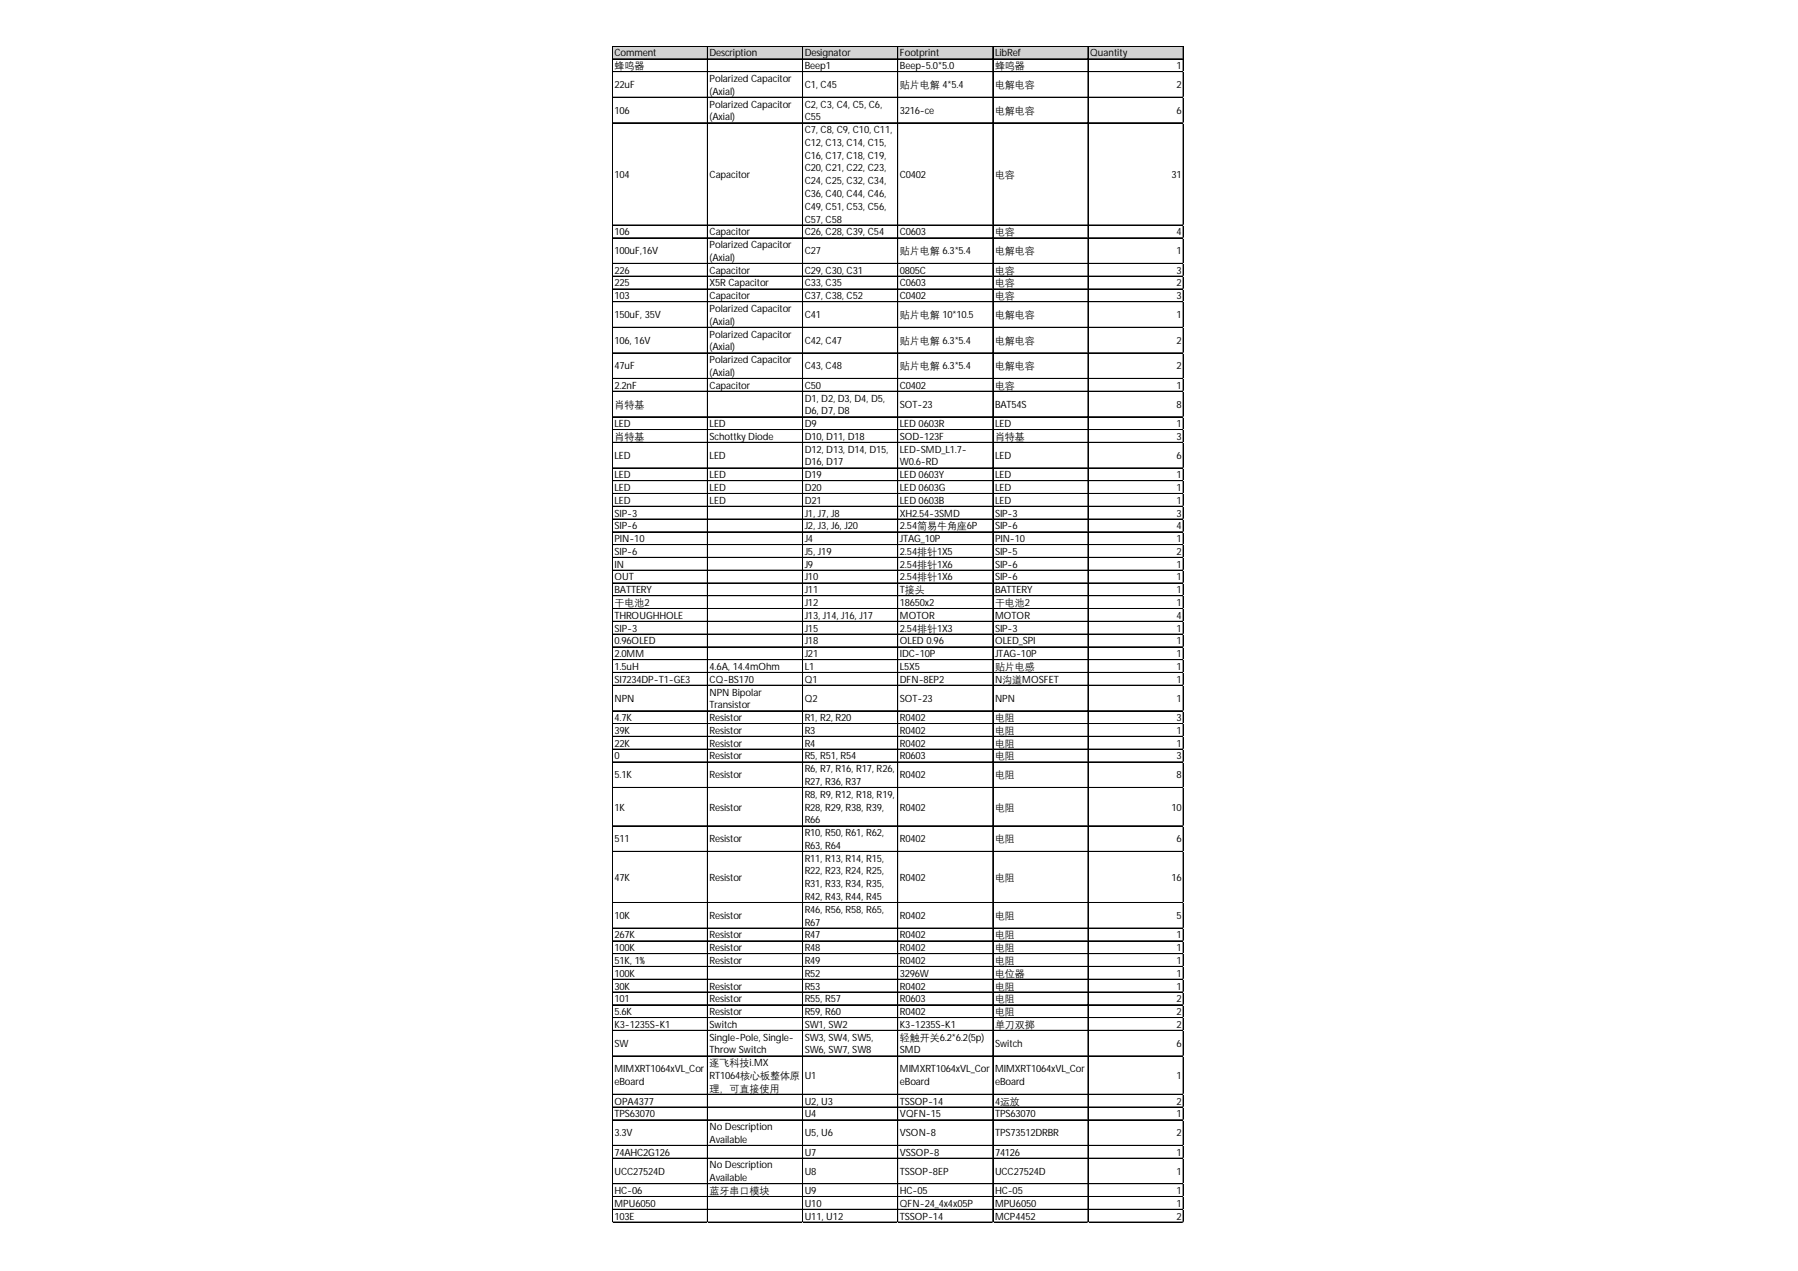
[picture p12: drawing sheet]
<svg xmlns="http://www.w3.org/2000/svg" width="297mm" height="210mm" viewBox="0 0 297 210" stroke-linecap="round" stroke-linejoin="round" font-family="sans-serif">
<defs><g id="words">
<g font-size="1.7">
<text x="101.5" y="9.3">Comment</text>
<text x="101.5" y="11.4">蜂鸣器</text>
<text x="117.2" y="9.3">Description</text>
<text x="132.9" y="9.3">Designator</text>
<text x="132.9" y="11.4">Beep1</text>
<text x="148.7" y="9.3">Footprint</text>
<text x="148.7" y="11.4">Beep-5.0*5.0</text>
<text x="164.4" y="9.3">LibRef</text>
<text x="164.4" y="11.4">蜂鸣器</text>
<text x="180.1" y="9.3">Quantity</text>
<text x="194.3" y="11.4">1</text>
<text x="101.5" y="14.5">22uF</text>
<text x="117.2" y="13.5">Polarized Capacitor</text>
<text x="117.2" y="15.6">(Axial)</text>
<text x="117.2" y="17.8">Polarized Capacitor</text>
<text x="132.9" y="14.5">C1, C45</text>
<text x="132.9" y="17.8">C2, C3, C4, C5, C6,</text>
<text x="148.7" y="14.5">贴片电解 4*5.4</text>
<text x="164.4" y="14.5">电解电容</text>
<text x="194.3" y="14.5">2</text>
<text x="101.5" y="18.8">106</text>
<text x="117.2" y="19.9">(Axial)</text>
<text x="132.9" y="19.9">C55</text>
<text x="132.9" y="22">C7, C8, C9, C10, C11,</text>
<text x="148.7" y="18.8">3216-ce</text>
<text x="164.4" y="18.8">电解电容</text>
<text x="194.3" y="18.8">6</text>
<text x="101.5" y="29.3">104</text>
<text x="117.2" y="29.3">Capacitor</text>
<text x="132.9" y="24.1">C12, C13, C14, C15,</text>
<text x="132.9" y="26.2">C16, C17, C18, C19,</text>
<text x="132.9" y="28.3">C20, C21, C22, C23,</text>
<text x="148.7" y="29.3">C0402</text>
<text x="164.4" y="29.3">电容</text>
<text x="193.5" y="29.3">31</text>
<text x="132.9" y="30.4">C24, C25, C32, C34,</text>
<text x="132.9" y="32.5">C36, C40, C44, C46,</text>
<text x="132.9" y="34.6">C49, C51, C53, C56,</text>
<text x="101.5" y="38.9">106</text>
<text x="101.5" y="42">100uF,16V</text>
<text x="117.2" y="38.9">Capacitor</text>
<text x="117.2" y="41">Polarized Capacitor</text>
<text x="132.9" y="36.8">C57, C58</text>
<text x="132.9" y="38.9">C26, C28, C39, C54</text>
<text x="132.9" y="42">C27</text>
<text x="148.7" y="38.9">C0603</text>
<text x="148.7" y="42">贴片电解 6.3*5.4</text>
<text x="164.4" y="38.9">电容</text>
<text x="164.4" y="42">电解电容</text>
<text x="194.3" y="38.9">4</text>
<text x="194.3" y="42">1</text>
<text x="101.5" y="45.2">226</text>
<text x="101.5" y="47.3">225</text>
<text x="117.2" y="43.1">(Axial)</text>
<text x="117.2" y="45.2">Capacitor</text>
<text x="117.2" y="47.3">X5RCapacitor</text>
<text x="132.9" y="45.2">C29, C30, C31</text>
<text x="132.9" y="47.3">C33, C35</text>
<text x="148.7" y="45.2">0805C</text>
<text x="148.7" y="47.3">C0603</text>
<text x="164.4" y="45.2">电容</text>
<text x="164.4" y="47.3">电容</text>
<text x="194.3" y="45.2">3</text>
<text x="194.3" y="47.3">2</text>
<text x="101.5" y="49.4">103</text>
<text x="101.5" y="52.5">150uF, 35V</text>
<text x="117.2" y="49.4">Capacitor</text>
<text x="117.2" y="51.5">Polarized Capacitor</text>
<text x="117.2" y="53.6">(Axial)</text>
<text x="132.9" y="49.4">C37, C38, C52</text>
<text x="132.9" y="52.5">C41</text>
<text x="148.7" y="49.4">C0402</text>
<text x="148.7" y="52.5">贴片电解 10*10.5</text>
<text x="164.4" y="49.4">电容</text>
<text x="164.4" y="52.5">电解电容</text>
<text x="194.3" y="49.4">3</text>
<text x="194.3" y="52.5">1</text>
<text x="101.5" y="56.8">106, 16V</text>
<text x="117.2" y="55.8">Polarized Capacitor</text>
<text x="117.2" y="57.9">(Axial)</text>
<text x="117.2" y="60">Polarized Capacitor</text>
<text x="132.9" y="56.8">C42, C47</text>
<text x="148.7" y="56.8">贴片电解 6.3*5.4</text>
<text x="164.4" y="56.8">电解电容</text>
<text x="194.3" y="56.8">2</text>
<text x="101.5" y="61">47uF</text>
<text x="101.5" y="64.2">2.2nF</text>
<text x="117.2" y="62.1">(Axial)</text>
<text x="117.2" y="64.2">Capacitor</text>
<text x="132.9" y="61">C43, C48</text>
<text x="132.9" y="64.2">C50</text>
<text x="148.7" y="61">贴片电解 6.3*5.4</text>
<text x="148.7" y="64.2">C0402</text>
<text x="164.4" y="61">电解电容</text>
<text x="164.4" y="64.2">电容</text>
<text x="194.3" y="61">2</text>
<text x="194.3" y="64.2">1</text>
<text x="101.5" y="67.3">肖特基</text>
<text x="101.5" y="70.5">LED</text>
<text x="117.2" y="70.5">LED</text>
<text x="132.9" y="66.3">D1, D2, D3, D4, D5,</text>
<text x="132.9" y="68.4">D6, D7, D8</text>
<text x="132.9" y="70.5">D9</text>
<text x="148.7" y="67.3">SOT-23</text>
<text x="148.7" y="70.5">LED 0603R</text>
<text x="164.4" y="67.3">BAT54S</text>
<text x="164.4" y="70.5">LED</text>
<text x="194.3" y="67.3">8</text>
<text x="194.3" y="70.5">1</text>
<text x="101.5" y="72.6">肖特基</text>
<text x="101.5" y="75.8">LED</text>
<text x="117.2" y="72.6">SchottkyDiode</text>
<text x="117.2" y="75.8">LED</text>
<text x="132.9" y="72.6">D10, D11, D18</text>
<text x="132.9" y="74.8">D12, D13, D14, D15,</text>
<text x="132.9" y="76.9">D16, D17</text>
<text x="148.7" y="72.6">SOD-123F</text>
<text x="148.7" y="74.8">LED-SMD_L1.7-</text>
<text x="148.7" y="76.9">W0.6-RD</text>
<text x="164.4" y="72.6">肖特基</text>
<text x="164.4" y="75.8">LED</text>
<text x="194.3" y="72.6">3</text>
<text x="194.3" y="75.8">6</text>
<text x="101.5" y="79">LED</text>
<text x="101.5" y="81.1">LED</text>
<text x="101.5" y="83.2">LED</text>
<text x="117.2" y="79">LED</text>
<text x="117.2" y="81.1">LED</text>
<text x="117.2" y="83.2">LED</text>
<text x="132.9" y="79">D19</text>
<text x="132.9" y="81.1">D20</text>
<text x="132.9" y="83.2">D21</text>
<text x="148.7" y="79">LED 0603Y</text>
<text x="148.7" y="81.1">LED 0603G</text>
<text x="148.7" y="83.2">LED 0603B</text>
<text x="164.4" y="79">LED</text>
<text x="164.4" y="81.1">LED</text>
<text x="164.4" y="83.2">LED</text>
<text x="194.3" y="79">1</text>
<text x="194.3" y="81.1">1</text>
<text x="194.3" y="83.2">1</text>
<text x="101.5" y="85.3">SIP-3</text>
<text x="101.5" y="87.4">SIP-6</text>
<text x="101.5" y="89.5">PIN-10</text>
<text x="132.9" y="85.3">J1, J7, J8</text>
<text x="132.9" y="87.4">J2, J3, J6, J20</text>
<text x="132.9" y="89.5">J4</text>
<text x="148.7" y="85.3">XH2.54-3SMD</text>
<text x="148.7" y="87.4">2.54简易牛角座6P</text>
<text x="148.7" y="89.5">JTAG_10P</text>
<text x="164.4" y="85.3">SIP-3</text>
<text x="164.4" y="87.4">SIP-6</text>
<text x="164.4" y="89.5">PIN-10</text>
<text x="194.3" y="85.3">3</text>
<text x="194.3" y="87.4">4</text>
<text x="194.3" y="89.5">1</text>
<text x="101.5" y="91.6">SIP-6</text>
<text x="101.5" y="93.8">IN</text>
<text x="101.5" y="95.9">OUT</text>
<text x="132.9" y="91.6">J5, J19</text>
<text x="132.9" y="93.8">J9</text>
<text x="132.9" y="95.9">J10</text>
<text x="148.7" y="91.6">2.54排针1X5</text>
<text x="148.7" y="93.8">2.54排针1X6</text>
<text x="148.7" y="95.9">2.54排针1X6</text>
<text x="164.4" y="91.6">SIP-5</text>
<text x="164.4" y="93.8">SIP-6</text>
<text x="164.4" y="95.9">SIP-6</text>
<text x="194.3" y="91.6">2</text>
<text x="194.3" y="93.8">1</text>
<text x="194.3" y="95.9">1</text>
<text x="101.5" y="98">BATTERY</text>
<text x="101.5" y="100.1">干电池2</text>
<text x="132.9" y="98">J11</text>
<text x="132.9" y="100.1">J12</text>
<text x="148.7" y="98">T接头</text>
<text x="148.7" y="100.1">18650x2</text>
<text x="164.4" y="98">BATTERY</text>
<text x="164.4" y="100.1">干电池2</text>
<text x="194.3" y="98">1</text>
<text x="194.3" y="100.1">1</text>
<text x="101.5" y="102.2">THROUGHHOLE</text>
<text x="101.5" y="104.3">SIP-3</text>
<text x="101.5" y="106.4">0.96OLED</text>
<text x="132.9" y="102.2">J13, J14, J16, J17</text>
<text x="132.9" y="104.3">J15</text>
<text x="132.9" y="106.4">J18</text>
<text x="148.7" y="102.2">MOTOR</text>
<text x="148.7" y="104.3">2.54排针1X3</text>
<text x="148.7" y="106.4">OLED 0.96</text>
<text x="164.4" y="102.2">MOTOR</text>
<text x="164.4" y="104.3">SIP-3</text>
<text x="164.4" y="106.4">OLED_SPI</text>
<text x="194.3" y="102.2">4</text>
<text x="194.3" y="104.3">1</text>
<text x="194.3" y="106.4">1</text>
<text x="101.5" y="108.5">2.0MM</text>
<text x="101.5" y="110.6">1.5uH</text>
<text x="101.5" y="112.7">SI7234DP-T1-GE3</text>
<text x="117.2" y="110.6">4.6A, 14.4mOhm</text>
<text x="117.2" y="112.7">CQ-BS170</text>
<text x="132.9" y="108.5">J21</text>
<text x="132.9" y="110.6">L1</text>
<text x="132.9" y="112.7">Q1</text>
<text x="148.7" y="108.5">IDC-10P</text>
<text x="148.7" y="110.6">L5X5</text>
<text x="148.7" y="112.7">DFN-8EP2</text>
<text x="164.4" y="108.5">JTAG-10P</text>
<text x="164.4" y="110.6">贴片电感</text>
<text x="164.4" y="112.7">N沟道MOSFET</text>
<text x="194.3" y="108.5">1</text>
<text x="194.3" y="110.6">1</text>
<text x="194.3" y="112.7">1</text>
<text x="101.5" y="115.9">NPN</text>
<text x="101.5" y="119.1">4.7K</text>
<text x="117.2" y="114.9">NPN Bipolar</text>
<text x="117.2" y="117">Transistor</text>
<text x="117.2" y="119.1">Resistor</text>
<text x="132.9" y="115.9">Q2</text>
<text x="132.9" y="119.1">R1, R2, R20</text>
<text x="148.7" y="115.9">SOT-23</text>
<text x="148.7" y="119.1">R0402</text>
<text x="164.4" y="115.9">NPN</text>
<text x="164.4" y="119.1">电阻</text>
<text x="194.3" y="115.9">1</text>
<text x="194.3" y="119.1">3</text>
<text x="101.5" y="121.2">39K</text>
<text x="101.5" y="123.3">22K</text>
<text x="101.5" y="125.4">0</text>
<text x="117.2" y="121.2">Resistor</text>
<text x="117.2" y="123.3">Resistor</text>
<text x="117.2" y="125.4">Resistor</text>
<text x="132.9" y="121.2">R3</text>
<text x="132.9" y="123.3">R4</text>
<text x="132.9" y="125.4">R5, R51, R54</text>
<text x="148.7" y="121.2">R0402</text>
<text x="148.7" y="123.3">R0402</text>
<text x="148.7" y="125.4">R0603</text>
<text x="164.4" y="121.2">电阻</text>
<text x="164.4" y="123.3">电阻</text>
<text x="164.4" y="125.4">电阻</text>
<text x="194.3" y="121.2">1</text>
<text x="194.3" y="123.3">1</text>
<text x="194.3" y="125.4">3</text>
<text x="101.5" y="128.5">5.1K</text>
<text x="117.2" y="128.5">Resistor</text>
<text x="132.9" y="127.5">R6, R7, R16, R17, R26,</text>
<text x="132.9" y="129.6">R27, R36, R37</text>
<text x="132.9" y="131.7">R8, R9, R12, R18, R19,</text>
<text x="148.7" y="128.5">R0402</text>
<text x="164.4" y="128.5">电阻</text>
<text x="194.3" y="128.5">8</text>
<text x="101.5" y="133.9">1K</text>
<text x="117.2" y="133.9">Resistor</text>
<text x="132.9" y="133.9">R28, R29, R38, R39,</text>
<text x="132.9" y="136">R66</text>
<text x="148.7" y="133.9">R0402</text>
<text x="164.4" y="133.9">电阻</text>
<text x="193.5" y="133.9">10</text>
<text x="101.5" y="139.1">511</text>
<text x="117.2" y="139.1">Resistor</text>
<text x="132.9" y="138.1">R10, R50, R61, R62,</text>
<text x="132.9" y="140.2">R63, R64</text>
<text x="132.9" y="142.3">R11, R13, R14, R15,</text>
<text x="148.7" y="139.1">R0402</text>
<text x="164.4" y="139.1">电阻</text>
<text x="194.3" y="139.1">6</text>
<text x="101.5" y="145.4">47K</text>
<text x="117.2" y="145.4">Resistor</text>
<text x="132.9" y="144.4">R22, R23, R24, R25,</text>
<text x="132.9" y="146.5">R31, R33, R34, R35,</text>
<text x="132.9" y="148.6">R42, R43, R44, R45</text>
<text x="148.7" y="145.4">R0402</text>
<text x="164.4" y="145.4">电阻</text>
<text x="193.5" y="145.4">16</text>
<text x="101.5" y="151.8">10K</text>
<text x="101.5" y="155">267K</text>
<text x="117.2" y="151.8">Resistor</text>
<text x="117.2" y="155">Resistor</text>
<text x="132.9" y="150.7">R46, R56, R58, R65,</text>
<text x="132.9" y="152.9">R67</text>
<text x="132.9" y="155">R47</text>
<text x="148.7" y="151.8">R0402</text>
<text x="148.7" y="155">R0402</text>
<text x="164.4" y="151.8">电阻</text>
<text x="164.4" y="155">电阻</text>
<text x="194.3" y="151.8">5</text>
<text x="194.3" y="155">1</text>
<text x="101.5" y="157.1">100K</text>
<text x="101.5" y="159.2">51K, 1%</text>
<text x="101.5" y="161.3">100K</text>
<text x="117.2" y="157.1">Resistor</text>
<text x="117.2" y="159.2">Resistor</text>
<text x="132.9" y="157.1">R48</text>
<text x="132.9" y="159.2">R49</text>
<text x="132.9" y="161.3">R52</text>
<text x="148.7" y="157.1">R0402</text>
<text x="148.7" y="159.2">R0402</text>
<text x="148.7" y="161.3">3296W</text>
<text x="164.4" y="157.1">电阻</text>
<text x="164.4" y="159.2">电阻</text>
<text x="164.4" y="161.3">电位器</text>
<text x="194.3" y="157.1">1</text>
<text x="194.3" y="159.2">1</text>
<text x="194.3" y="161.3">1</text>
<text x="101.5" y="163.4">30K</text>
<text x="101.5" y="165.5">101</text>
<text x="101.5" y="167.6">5.6K</text>
<text x="117.2" y="163.4">Resistor</text>
<text x="117.2" y="165.5">Resistor</text>
<text x="117.2" y="167.6">Resistor</text>
<text x="132.9" y="163.4">R53</text>
<text x="132.9" y="165.5">R55, R57</text>
<text x="132.9" y="167.6">R59, R60</text>
<text x="148.7" y="163.4">R0402</text>
<text x="148.7" y="165.5">R0603</text>
<text x="148.7" y="167.6">R0402</text>
<text x="164.4" y="163.4">电阻</text>
<text x="164.4" y="165.5">电阻</text>
<text x="164.4" y="167.6">电阻</text>
<text x="194.3" y="163.4">1</text>
<text x="194.3" y="165.5">2</text>
<text x="194.3" y="167.6">2</text>
<text x="101.5" y="169.7">K3-1235S-K1</text>
<text x="101.5" y="172.9">SW</text>
<text x="117.2" y="169.7">Switch</text>
<text x="117.2" y="171.9">Single-Pole, Single-</text>
<text x="117.2" y="174">ThrowSwitch</text>
<text x="132.9" y="169.7">SW1, SW2</text>
<text x="132.9" y="171.9">SW3, SW4, SW5,</text>
<text x="132.9" y="174">SW6, SW7, SW8</text>
<text x="148.7" y="169.7">K3-1235S-K1</text>
<text x="148.7" y="171.9">轻触开关6.2*6.2(5p)</text>
<text x="148.7" y="174">SMD</text>
<text x="164.4" y="169.7">单刀双掷</text>
<text x="164.4" y="172.9">Switch</text>
<text x="194.3" y="169.7">2</text>
<text x="194.3" y="172.9">6</text>
<text x="101.5" y="177.1">MIMXRT1064xVL_Cor</text>
<text x="101.5" y="179.2">eBoard</text>
<text x="117.2" y="176.1">逐飞科技i.MX</text>
<text x="117.2" y="178.2">RT1064核心板整体原</text>
<text x="132.9" y="178.2">U1</text>
<text x="148.7" y="177.1">MIMXRT1064xVL_Cor</text>
<text x="148.7" y="179.2">eBoard</text>
<text x="164.4" y="177.1">MIMXRT1064xVL_Cor</text>
<text x="164.4" y="179.2">eBoard</text>
<text x="194.3" y="178.2">1</text>
<text x="101.5" y="182.4">OPA4377</text>
<text x="101.5" y="184.5">TPS63070</text>
<text x="117.2" y="180.3">理，可直接使用</text>
<text x="132.9" y="182.4">U2, U3</text>
<text x="132.9" y="184.5">U4</text>
<text x="148.7" y="182.4">TSSOP-14</text>
<text x="148.7" y="184.5">VQFN-15</text>
<text x="164.4" y="182.4">4运放</text>
<text x="164.4" y="184.5">TPS63070</text>
<text x="194.3" y="182.4">2</text>
<text x="194.3" y="184.5">1</text>
<text x="101.5" y="187.6">3.3V</text>
<text x="101.5" y="190.9">74AHC2G126</text>
<text x="117.2" y="186.6">No Description</text>
<text x="117.2" y="188.7">Available</text>
<text x="132.9" y="187.6">U5, U6</text>
<text x="132.9" y="190.9">U7</text>
<text x="148.7" y="187.6">VSON-8</text>
<text x="148.7" y="190.9">VSSOP-8</text>
<text x="164.4" y="187.6">TPS73512DRBR</text>
<text x="164.4" y="190.9">74126</text>
<text x="194.3" y="187.6">2</text>
<text x="194.3" y="190.9">1</text>
<text x="101.5" y="194">UCC27524D</text>
<text x="101.5" y="197.2">HC-06</text>
<text x="117.2" y="193">No Description</text>
<text x="117.2" y="195.1">Available</text>
<text x="117.2" y="197.2">蓝牙串口模块</text>
<text x="132.9" y="194">U8</text>
<text x="132.9" y="197.2">U9</text>
<text x="148.7" y="194">TSSOP-8EP</text>
<text x="148.7" y="197.2">HC-05</text>
<text x="164.4" y="194">UCC27524D</text>
<text x="164.4" y="197.2">HC-05</text>
<text x="194.3" y="194">1</text>
<text x="194.3" y="197.2">1</text>
<text x="101.5" y="199.3">MPU6050</text>
<text x="101.5" y="201.4">103E</text>
<text x="132.9" y="199.3">U10</text>
<text x="132.9" y="201.4">U11, U12</text>
<text x="148.7" y="199.3">QFN-24_4x4x05P</text>
<text x="148.7" y="201.4">TSSOP-14</text>
<text x="164.4" y="199.3">MPU6050</text>
<text x="164.4" y="201.4">MCP4452</text>
<text x="194.3" y="199.3">1</text>
<text x="194.3" y="201.4">2</text>
</g>
</g></defs>
<path d="M101.2 7.6h94.4v2.2h-94.4z" fill="#d3d3d3"/>
<g fill="none" stroke="#000" stroke-width=".17">
<path d="M101.1 7.6v194.3M101.2 7.6v194.3M101.2 7.6h94.3M101.2 7.7h94.3M101.2 9.7h94.3M101.2 9.8h94.3M101.2 11.8h94.3M101.2 11.9h94.3M101.2 16h94.3M101.2 16.1h94.3M116.9 7.7v194.2M132.6 7.7v194.2"/>
<path d="M148.3 7.7v194.2M164 7.7v194.2M164.1 7.7v194.2M179.7 7.7v194.2M179.8 7.7v194.2M195.4 7.7v194.2M195.5 7.7v194.2M101.2 20.3h94.3M101.2 37.2h94.3M101.2 39.3h94.3M101.2 43.5h94.3M101.2 45.6h94.3"/>
<path d="M101.2 47.7h94.3M101.2 47.8h94.3M101.2 49.8h94.3M101.2 49.9h94.3M101.2 54h94.3M101.2 54.1h94.3M101.2 58.3h94.3M101.2 62.5h94.3M101.2 64.6h94.3M101.2 68.8h94.3M101.2 68.9h94.3M101.2 70.9h94.3"/>
<path d="M101.2 71h94.3M101.2 73h94.3M101.2 73.1h94.3M101.2 77.3h94.3M101.2 79.4h94.3M101.2 81.5h94.3M101.2 83.6h94.3M101.2 85.7h94.3M101.2 85.8h94.3M101.2 87.8h94.3M101.2 87.9h94.3M101.2 89.9h94.3"/>
<path d="M101.2 90h94.3M101.2 92h94.3M101.2 92.1h94.3M101.2 94.2h94.3M101.2 96.3h94.3M101.2 98.4h94.3M101.2 100.5h94.3M101.2 102.6h94.3M101.2 104.7h94.3M101.2 104.8h94.3M101.2 106.8h94.3M101.2 106.9h94.3"/>
<path d="M101.2 108.9h94.3M101.2 109h94.3M101.2 111h94.3M101.2 111.1h94.3M101.2 113.2h94.3M101.2 117.4h94.3M101.2 119.5h94.3M101.2 121.6h94.3M101.2 123.7h94.3M101.2 123.8h94.3M101.2 125.8h94.3M101.2 125.9h94.3"/>
<path d="M101.2 130h94.3M101.2 130.1h94.3M101.2 136.4h94.3M101.2 140.6h94.3M101.2 149h94.3M101.2 149.1h94.3M101.2 153.3h94.3M101.2 155.4h94.3M101.2 157.5h94.3M101.2 159.6h94.3M101.2 161.7h94.3M101.2 161.8h94.3"/>
<path d="M101.2 163.8h94.3M101.2 163.9h94.3M101.2 165.9h94.3M101.2 166h94.3M101.2 168h94.3M101.2 168.1h94.3M101.2 170.2h94.3M101.2 174.4h94.3M101.2 180.7h94.3M101.2 180.8h94.3M101.2 182.8h94.3M101.2 182.9h94.3"/>
<path d="M101.2 184.9h94.3M101.2 185h94.3M101.2 189.2h94.3M101.2 191.3h94.3M101.2 195.5h94.3M101.2 197.6h94.3M101.2 199.7h94.3M101.2 199.8h94.3M101.2 201.8h94.3M101.2 201.9h94.3"/>
</g>
<path d="M101.1 201.9v.1" fill="none" stroke="#d4d4d4" stroke-width=".17"/>
<path d="M101.1 201.9l.1 .1z" fill="#d4d4d4"/>
<path d="M116.9 201.9v.1" fill="none" stroke="#d4d4d4" stroke-width=".17"/>
<path d="M116.9 201.9l.1 .1z" fill="#d4d4d4"/>
<path d="M132.6 201.9v.1" fill="none" stroke="#d4d4d4" stroke-width=".17"/>
<path d="M132.6 201.9l.1 .1z" fill="#d4d4d4"/>
<path d="M148.3 201.9v.1" fill="none" stroke="#d4d4d4" stroke-width=".17"/>
<path d="M148.3 201.9l.1 .1z" fill="#d4d4d4"/>
<path d="M164 201.9v.1" fill="none" stroke="#d4d4d4" stroke-width=".17"/>
<path d="M164 201.9l.1 .1z" fill="#d4d4d4"/>
<path d="M179.7 201.9v.1" fill="none" stroke="#d4d4d4" stroke-width=".17"/>
<path d="M179.7 201.9l.1 .1z" fill="#d4d4d4"/>
<path d="M195.4 201.9v.1" fill="none" stroke="#d4d4d4" stroke-width=".17"/>
<path d="M195.4 201.9l.1 .1z" fill="#d4d4d4"/>
<path d="M195.5 11.8h.1" fill="none" stroke="#d4d4d4" stroke-width=".17"/>
<path d="M195.5 11.8l.1 .1z" fill="#d4d4d4"/>
<path d="M195.5 16h.1" fill="none" stroke="#d4d4d4" stroke-width=".17"/>
<path d="M195.5 16l.1 .1z" fill="#d4d4d4"/>
<path d="M195.5 20.3h.1" fill="none" stroke="#d4d4d4" stroke-width=".17"/>
<path d="M195.5 20.3l.1 .1z" fill="#d4d4d4"/>
<path d="M195.5 37.2h.1" fill="none" stroke="#d4d4d4" stroke-width=".17"/>
<path d="M195.5 37.2l.1 .1z" fill="#d4d4d4"/>
<path d="M195.5 39.3h.1" fill="none" stroke="#d4d4d4" stroke-width=".17"/>
<path d="M195.5 39.3l.1 .1z" fill="#d4d4d4"/>
<path d="M195.5 43.5h.1" fill="none" stroke="#d4d4d4" stroke-width=".17"/>
<path d="M195.5 43.5l.1 .1z" fill="#d4d4d4"/>
<path d="M195.5 45.6h.1" fill="none" stroke="#d4d4d4" stroke-width=".17"/>
<path d="M195.5 45.6l.1 .1z" fill="#d4d4d4"/>
<path d="M195.5 47.7h.1" fill="none" stroke="#d4d4d4" stroke-width=".17"/>
<path d="M195.5 47.7l.1 .1z" fill="#d4d4d4"/>
<path d="M195.5 49.8h.1" fill="none" stroke="#d4d4d4" stroke-width=".17"/>
<path d="M195.5 49.8l.1 .1z" fill="#d4d4d4"/>
<path d="M195.5 54h.1" fill="none" stroke="#d4d4d4" stroke-width=".17"/>
<path d="M195.5 54l.1 .1z" fill="#d4d4d4"/>
<path d="M195.5 58.3h.1" fill="none" stroke="#d4d4d4" stroke-width=".17"/>
<path d="M195.5 58.3l.1 .1z" fill="#d4d4d4"/>
<path d="M195.5 62.5h.1" fill="none" stroke="#d4d4d4" stroke-width=".17"/>
<path d="M195.5 62.5l.1 .1z" fill="#d4d4d4"/>
<path d="M195.5 64.6h.1" fill="none" stroke="#d4d4d4" stroke-width=".17"/>
<path d="M195.5 64.6l.1 .1z" fill="#d4d4d4"/>
<path d="M195.5 68.8h.1" fill="none" stroke="#d4d4d4" stroke-width=".17"/>
<path d="M195.5 68.8l.1 .1z" fill="#d4d4d4"/>
<path d="M195.5 70.9h.1" fill="none" stroke="#d4d4d4" stroke-width=".17"/>
<path d="M195.5 70.9l.1 .1z" fill="#d4d4d4"/>
<path d="M195.5 73h.1" fill="none" stroke="#d4d4d4" stroke-width=".17"/>
<path d="M195.5 73l.1 .1z" fill="#d4d4d4"/>
<path d="M195.5 77.3h.1" fill="none" stroke="#d4d4d4" stroke-width=".17"/>
<path d="M195.5 77.3l.1 .1z" fill="#d4d4d4"/>
<path d="M195.5 79.4h.1" fill="none" stroke="#d4d4d4" stroke-width=".17"/>
<path d="M195.5 79.4l.1 .1z" fill="#d4d4d4"/>
<path d="M195.5 81.5h.1" fill="none" stroke="#d4d4d4" stroke-width=".17"/>
<path d="M195.5 81.5l.1 .1z" fill="#d4d4d4"/>
<path d="M195.5 83.6h.1" fill="none" stroke="#d4d4d4" stroke-width=".17"/>
<path d="M195.5 83.6l.1 .1z" fill="#d4d4d4"/>
<path d="M195.5 85.7h.1" fill="none" stroke="#d4d4d4" stroke-width=".17"/>
<path d="M195.5 85.7l.1 .1z" fill="#d4d4d4"/>
<path d="M195.5 87.8h.1" fill="none" stroke="#d4d4d4" stroke-width=".17"/>
<path d="M195.5 87.8l.1 .1z" fill="#d4d4d4"/>
<path d="M195.5 89.9h.1" fill="none" stroke="#d4d4d4" stroke-width=".17"/>
<path d="M195.5 89.9l.1 .1z" fill="#d4d4d4"/>
<path d="M195.5 92h.1" fill="none" stroke="#d4d4d4" stroke-width=".17"/>
<path d="M195.5 92l.1 .1z" fill="#d4d4d4"/>
<path d="M195.5 94.2h.1" fill="none" stroke="#d4d4d4" stroke-width=".17"/>
<path d="M195.5 94.2h.1z" fill="#d4d4d4"/>
<path d="M195.5 96.3h.1" fill="none" stroke="#d4d4d4" stroke-width=".17"/>
<path d="M195.5 96.3l.1 .1z" fill="#d4d4d4"/>
<path d="M195.5 98.4h.1" fill="none" stroke="#d4d4d4" stroke-width=".17"/>
<path d="M195.5 98.4l.1 .1z" fill="#d4d4d4"/>
<path d="M195.5 100.5h.1" fill="none" stroke="#d4d4d4" stroke-width=".17"/>
<path d="M195.5 100.5l.1 .1z" fill="#d4d4d4"/>
<path d="M195.5 102.6h.1" fill="none" stroke="#d4d4d4" stroke-width=".17"/>
<path d="M195.5 102.6l.1 .1z" fill="#d4d4d4"/>
<path d="M195.5 104.7h.1" fill="none" stroke="#d4d4d4" stroke-width=".17"/>
<path d="M195.5 104.7l.1 .1z" fill="#d4d4d4"/>
<path d="M195.5 106.8h.1" fill="none" stroke="#d4d4d4" stroke-width=".17"/>
<path d="M195.5 106.8l.1 .1z" fill="#d4d4d4"/>
<path d="M195.5 108.9h.1" fill="none" stroke="#d4d4d4" stroke-width=".17"/>
<path d="M195.5 108.9l.1 .1z" fill="#d4d4d4"/>
<path d="M195.5 111h.1" fill="none" stroke="#d4d4d4" stroke-width=".17"/>
<path d="M195.5 111l.1 .1z" fill="#d4d4d4"/>
<path d="M195.5 113.2h.1" fill="none" stroke="#d4d4d4" stroke-width=".17"/>
<path d="M195.5 113.2h.1z" fill="#d4d4d4"/>
<path d="M195.5 117.4h.1" fill="none" stroke="#d4d4d4" stroke-width=".17"/>
<path d="M195.5 117.4l.1 .1z" fill="#d4d4d4"/>
<path d="M195.5 119.5h.1" fill="none" stroke="#d4d4d4" stroke-width=".17"/>
<path d="M195.5 119.5l.1 .1z" fill="#d4d4d4"/>
<path d="M195.5 121.6h.1" fill="none" stroke="#d4d4d4" stroke-width=".17"/>
<path d="M195.5 121.6l.1 .1z" fill="#d4d4d4"/>
<path d="M195.5 123.7h.1" fill="none" stroke="#d4d4d4" stroke-width=".17"/>
<path d="M195.5 123.7l.1 .1z" fill="#d4d4d4"/>
<path d="M195.5 125.8h.1" fill="none" stroke="#d4d4d4" stroke-width=".17"/>
<path d="M195.5 125.8l.1 .1z" fill="#d4d4d4"/>
<path d="M195.5 130h.1" fill="none" stroke="#d4d4d4" stroke-width=".17"/>
<path d="M195.5 130l.1 .1z" fill="#d4d4d4"/>
<path d="M195.5 136.4h.1" fill="none" stroke="#d4d4d4" stroke-width=".17"/>
<path d="M195.5 136.4l.1 .1z" fill="#d4d4d4"/>
<path d="M195.5 140.6h.1" fill="none" stroke="#d4d4d4" stroke-width=".17"/>
<path d="M195.5 140.6l.1 .1z" fill="#d4d4d4"/>
<path d="M195.5 149h.1" fill="none" stroke="#d4d4d4" stroke-width=".17"/>
<path d="M195.5 149l.1 .1z" fill="#d4d4d4"/>
<path d="M195.5 153.3h.1" fill="none" stroke="#d4d4d4" stroke-width=".17"/>
<path d="M195.5 153.3l.1 .1z" fill="#d4d4d4"/>
<path d="M195.5 155.4h.1" fill="none" stroke="#d4d4d4" stroke-width=".17"/>
<path d="M195.5 155.4l.1 .1z" fill="#d4d4d4"/>
<path d="M195.5 157.5h.1" fill="none" stroke="#d4d4d4" stroke-width=".17"/>
<path d="M195.5 157.5l.1 .1z" fill="#d4d4d4"/>
<path d="M195.5 159.6h.1" fill="none" stroke="#d4d4d4" stroke-width=".17"/>
<path d="M195.5 159.6l.1 .1z" fill="#d4d4d4"/>
<path d="M195.5 161.7h.1" fill="none" stroke="#d4d4d4" stroke-width=".17"/>
<path d="M195.5 161.7l.1 .1z" fill="#d4d4d4"/>
<path d="M195.5 163.8h.1" fill="none" stroke="#d4d4d4" stroke-width=".17"/>
<path d="M195.5 163.8l.1 .1z" fill="#d4d4d4"/>
<path d="M195.5 165.9h.1" fill="none" stroke="#d4d4d4" stroke-width=".17"/>
<path d="M195.5 165.9l.1 .1z" fill="#d4d4d4"/>
<path d="M195.5 168h.1" fill="none" stroke="#d4d4d4" stroke-width=".17"/>
<path d="M195.5 168l.1 .1z" fill="#d4d4d4"/>
<path d="M195.5 170.2h.1" fill="none" stroke="#d4d4d4" stroke-width=".17"/>
<path d="M195.5 170.2h.1z" fill="#d4d4d4"/>
<path d="M195.5 174.4h.1" fill="none" stroke="#d4d4d4" stroke-width=".17"/>
<path d="M195.5 174.4l.1 .1z" fill="#d4d4d4"/>
<path d="M195.5 180.7h.1" fill="none" stroke="#d4d4d4" stroke-width=".17"/>
<path d="M195.5 180.7l.1 .1z" fill="#d4d4d4"/>
<path d="M195.5 182.8h.1" fill="none" stroke="#d4d4d4" stroke-width=".17"/>
<path d="M195.5 182.8l.1 .1z" fill="#d4d4d4"/>
<path d="M195.5 184.9h.1" fill="none" stroke="#d4d4d4" stroke-width=".17"/>
<path d="M195.5 184.9l.1 .1z" fill="#d4d4d4"/>
<path d="M195.5 189.2h.1" fill="none" stroke="#d4d4d4" stroke-width=".17"/>
<path d="M195.5 189.2h.1z" fill="#d4d4d4"/>
<path d="M195.5 191.3h.1" fill="none" stroke="#d4d4d4" stroke-width=".17"/>
<path d="M195.5 191.3l.1 .1z" fill="#d4d4d4"/>
<path d="M195.5 195.5h.1" fill="none" stroke="#d4d4d4" stroke-width=".17"/>
<path d="M195.5 195.5l.1 .1z" fill="#d4d4d4"/>
<path d="M195.5 197.6h.1" fill="none" stroke="#d4d4d4" stroke-width=".17"/>
<path d="M195.5 197.6l.1 .1z" fill="#d4d4d4"/>
<path d="M195.5 199.7h.1" fill="none" stroke="#d4d4d4" stroke-width=".17"/>
<path d="M195.5 199.7l.1 .1z" fill="#d4d4d4"/>
<path d="M195.5 201.8h.1" fill="none" stroke="#d4d4d4" stroke-width=".17"/>
<path d="M195.5 201.8l.1 .1z" fill="#d4d4d4"/>
<use href="#words"/>
</svg>
